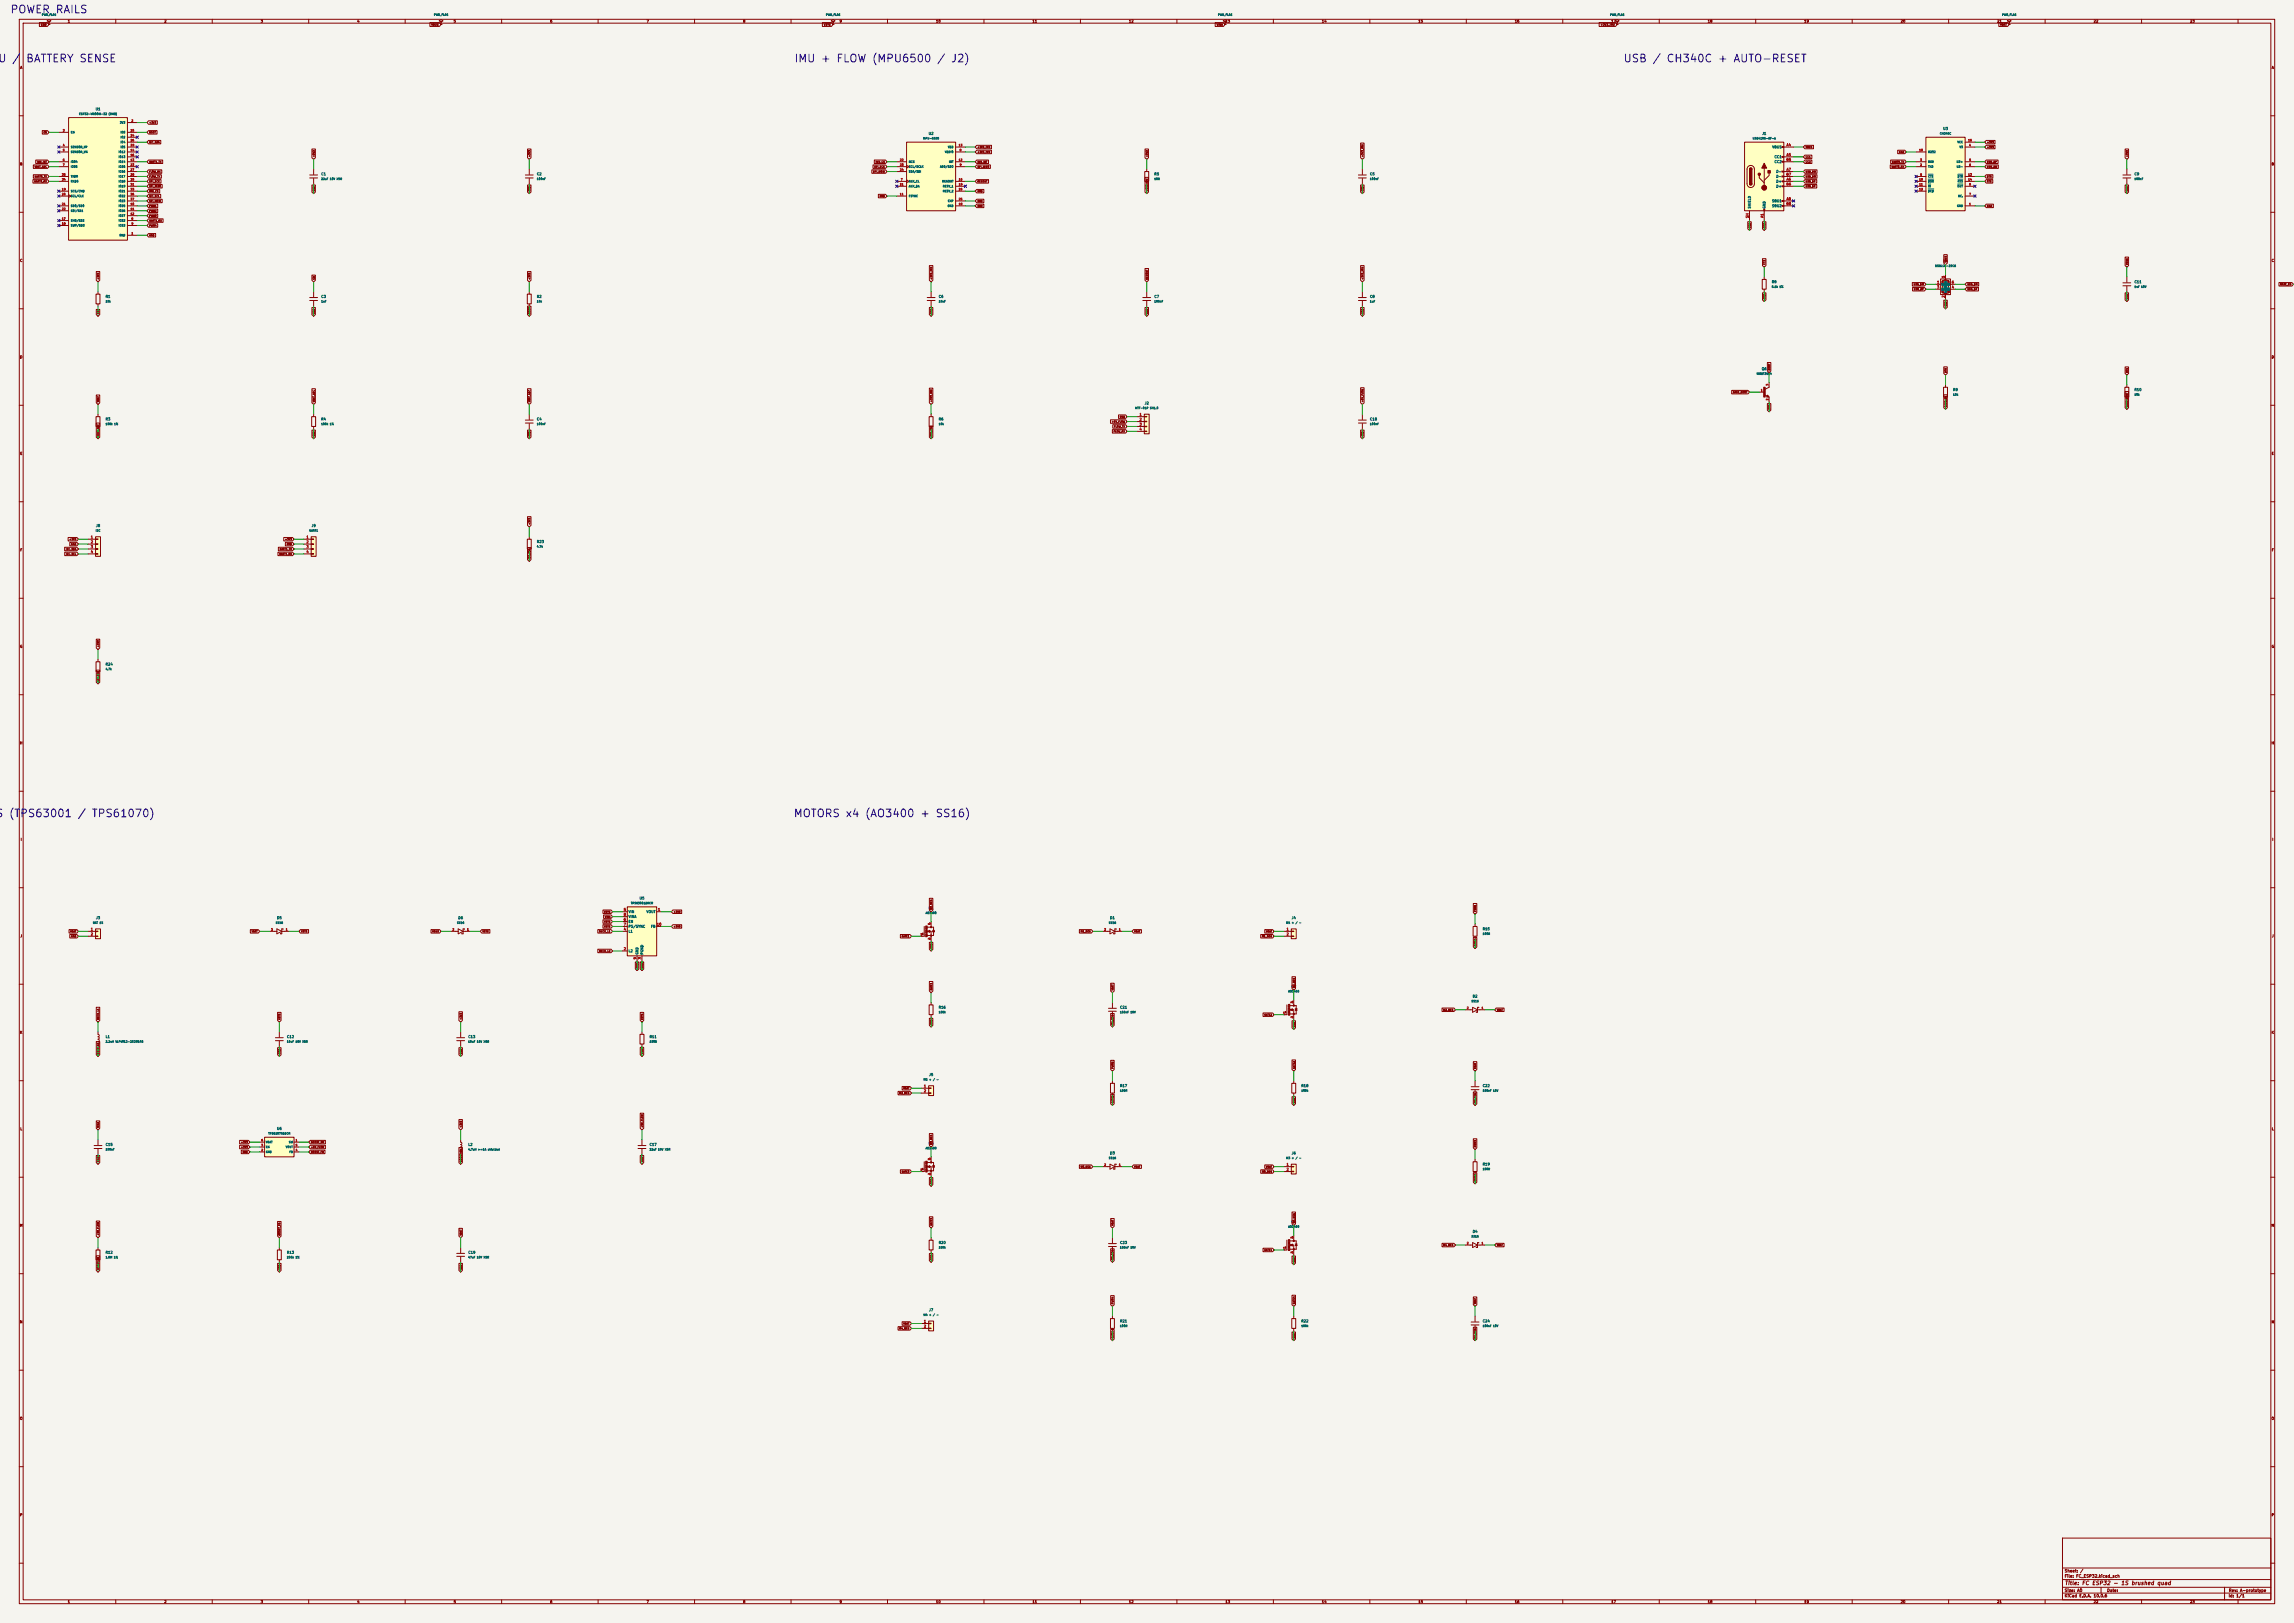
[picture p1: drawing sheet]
<svg xmlns="http://www.w3.org/2000/svg" width="1189mm" height="841mm" viewBox="0 0 1189 841" stroke-linecap="round" stroke-linejoin="round" font-family="sans-serif">
<defs><g id="words">
<g font-size="4" fill="#0000c2">
<text x="5" y="8">POWER RAILS</text>
<text x="6" y="33">/</text>
<text x="13" y="33">BATTERY SENSE</text>
<text x="411" y="33">IMU + FLOW (MPU6500 / J2)</text>
<text x="841" y="33">USB / CH340C + AUTO-RESET</text>
<text x="4" y="424">(TPS63001 / TPS61070)</text>
<text x="411" y="424">MOTORS x4 (AO3400 + SS16)</text>
</g>
<text font-size="2" fill="#840000" x="1070" y="822">Title: FC ESP32 - 1S brushed quad</text>
<g font-size="1.5" fill="#840000">
<text x="1070" y="815">Sheet: /</text>
<text x="1070" y="818">File: FC_ESP32.kicad_sch</text>
<text x="1070" y="825">Size: A0</text>
<text x="1092" y="825">Date:</text>
<text x="1155" y="825">Rev: A-prototype</text>
<text x="1070" y="828">KiCad E.D.A. 10.0.6</text>
<text x="1155" y="828">Id: 1/1</text>
</g>
<g font-size="1.3" fill="#840000">
<text x="35" y="12">1</text>
<text x="85" y="12">2</text>
<text x="135" y="12">3</text>
<text x="185" y="12">4</text>
<text x="235" y="12">5</text>
<text x="285" y="12">6</text>
<text x="335" y="12">7</text>
<text x="385" y="12">8</text>
<text x="435" y="12">9</text>
<text x="485" y="12">10</text>
<text x="535" y="12">11</text>
<text x="585" y="12">12</text>
<text x="635" y="12">13</text>
<text x="685" y="12">14</text>
<text x="735" y="12">15</text>
<text x="785" y="12">16</text>
<text x="835" y="12">17</text>
<text x="885" y="12">18</text>
<text x="935" y="12">19</text>
<text x="985" y="12">20</text>
<text x="1035" y="12">21</text>
<text x="1085" y="12">22</text>
<text x="1135" y="12">23</text>
<text x="10" y="36">A</text>
<text x="1177" y="36">A</text>
<text x="10" y="86">B</text>
<text x="1177" y="86">B</text>
<text x="10" y="136">C</text>
<text x="1177" y="136">C</text>
<text x="10" y="186">D</text>
<text x="1177" y="186">D</text>
<text x="10" y="236">E</text>
<text x="1177" y="236">E</text>
<text x="10" y="286">F</text>
<text x="1177" y="286">F</text>
<text x="10" y="336">G</text>
<text x="1177" y="336">G</text>
<text x="10" y="386">H</text>
<text x="1177" y="386">H</text>
<text x="11" y="436">I</text>
<text x="1178" y="436">I</text>
<text x="10" y="486">J</text>
<text x="1177" y="486">J</text>
<text x="10" y="536">K</text>
<text x="1177" y="536">K</text>
<text x="10" y="586">L</text>
<text x="1177" y="586">L</text>
<text x="10" y="636">M</text>
<text x="1177" y="636">M</text>
<text x="10" y="686">N</text>
<text x="1177" y="686">N</text>
<text x="10" y="736">O</text>
<text x="1177" y="736">O</text>
<text x="10" y="786">P</text>
<text x="1177" y="786">P</text>
<text x="35" y="831">1</text>
<text x="85" y="831">2</text>
<text x="135" y="831">3</text>
<text x="185" y="831">4</text>
<text x="235" y="831">5</text>
<text x="285" y="831">6</text>
<text x="335" y="831">7</text>
<text x="385" y="831">8</text>
<text x="435" y="831">9</text>
<text x="485" y="831">10</text>
<text x="535" y="831">11</text>
<text x="585" y="831">12</text>
<text x="635" y="831">13</text>
<text x="685" y="831">14</text>
<text x="735" y="831">15</text>
<text x="785" y="831">16</text>
<text x="835" y="831">17</text>
<text x="885" y="831">18</text>
<text x="935" y="831">19</text>
<text x="985" y="831">20</text>
<text x="1035" y="831">21</text>
<text x="1085" y="831">22</text>
<text x="1135" y="831">23</text>
</g>
<g font-size="1.3" fill="#006464">
<text x="49" y="57">U1</text>
<text x="481" y="70">U2</text>
<text x="913" y="70">J1</text>
<text x="1007" y="68">U3</text>
<text x="918" y="77">VBUS</text>
<text x="920" y="82">CC1</text>
<text x="920" y="85">CC2</text>
<text x="920" y="90">D-</text>
<text x="166" y="91">C1</text>
<text x="278" y="91">C2</text>
<text x="598" y="91">R5</text>
<text x="710" y="91">C5</text>
<text x="920" y="95">D+</text>
<text x="920" y="92">D-</text>
<text x="1106" y="91">C9</text>
<text x="920" y="97">D+</text>
<text x="918" y="105">SBU1</text>
<text x="918" y="108">SBU2</text>
<text x="908" y="108" transform="rotate(-90 908 108)">SHIELD</text>
<text x="915" y="108" transform="rotate(-90 915 108)">GND</text>
<text x="1007" y="136">U4</text>
<text x="918" y="147">R8</text>
<text x="1006" y="148">I/O1</text>
<text x="1006" y="148">I/O1</text>
<text x="1106" y="147">C11</text>
<text x="55" y="155">R1</text>
<text x="166" y="155">C3</text>
<text x="278" y="155">R2</text>
<text x="486" y="155">C6</text>
<text x="598" y="155">C7</text>
<text x="710" y="155">C8</text>
<text x="1006" y="151">I/O2</text>
<text x="1009" y="152" transform="rotate(-90 1009 152)">GND</text>
<text x="1009" y="150" transform="rotate(-90 1009 150)">VBUS</text>
<text x="913" y="192">Q6</text>
<text x="1012" y="203">R9</text>
<text x="1106" y="203">R10</text>
<text x="593" y="210">J2</text>
<text x="55" y="218">R3</text>
<text x="166" y="218">R4</text>
<text x="278" y="218">C4</text>
<text x="486" y="218">R6</text>
<text x="710" y="218">C18</text>
<text x="50" y="273">J8</text>
<text x="161" y="273">J9</text>
<text x="278" y="282">R23</text>
<text x="55" y="345">R24</text>
<text x="331" y="466">U5</text>
<text x="326" y="473">VIN</text>
<text x="335" y="473">VOUT</text>
<text x="481" y="471">Q1</text>
<text x="50" y="477">J3</text>
<text x="143" y="477">D5</text>
<text x="237" y="477">D6</text>
<text x="326" y="478">EN</text>
<text x="326" y="476">VINA</text>
<text x="575" y="477">D1</text>
<text x="669" y="477">J4</text>
<text x="326" y="484">L1</text>
<text x="326" y="481">PS/SYNC</text>
<text x="337" y="481">FB</text>
<text x="768" y="482">R15</text>
<text x="326" y="494">L2</text>
<text x="331" y="495" transform="rotate(-90 331 495)">GND</text>
<text x="334" y="495" transform="rotate(-90 334 495)">PGND</text>
<text x="669" y="512">Q2</text>
<text x="763" y="517">D2</text>
<text x="486" y="523">R16</text>
<text x="580" y="523">C21</text>
<text x="55" y="538">L1</text>
<text x="149" y="538">C12</text>
<text x="243" y="538">C13</text>
<text x="337" y="538">R11</text>
<text x="481" y="558">J5</text>
<text x="580" y="564">R17</text>
<text x="674" y="564">R18</text>
<text x="768" y="564">C22</text>
<text x="143" y="586">U6</text>
<text x="481" y="593">Q3</text>
<text x="55" y="594">C15</text>
<text x="243" y="594">L2</text>
<text x="337" y="594">C17</text>
<text x="575" y="598">D3</text>
<text x="669" y="598">J6</text>
<text x="768" y="604">R19</text>
<text x="669" y="634">Q4</text>
<text x="763" y="639">D4</text>
<text x="486" y="645">R20</text>
<text x="580" y="645">C23</text>
<text x="55" y="650">R12</text>
<text x="149" y="650">R13</text>
<text x="243" y="650">C19</text>
<text x="481" y="680">J7</text>
<text x="580" y="685">R21</text>
<text x="674" y="685">R22</text>
<text x="768" y="685">C24</text>
</g>
<g font-size="1.3" fill="#a90000">
<text x="926" y="76">A4</text>
<text x="926" y="84">B5</text>
<text x="926" y="81">A5</text>
<text x="926" y="89">A7</text>
<text x="926" y="91">B7</text>
<text x="926" y="94">A6</text>
<text x="926" y="96">B6</text>
<text x="926" y="107">B8</text>
<text x="926" y="104">A8</text>
<text x="907" y="113" transform="rotate(-90 907 113)">SH</text>
<text x="914" y="113" transform="rotate(-90 914 113)">A1</text>
<text x="1004" y="147">1</text>
<text x="1004" y="150">3</text>
<text x="1008" y="144" transform="rotate(-90 1008 144)">5</text>
<text x="1011" y="150">4</text>
<text x="1011" y="147">6</text>
<text x="1008" y="154" transform="rotate(-90 1008 154)">2</text>
<text x="590" y="216">1</text>
<text x="590" y="218">2</text>
<text x="590" y="221">3</text>
<text x="590" y="223">4</text>
<text x="47" y="279">1</text>
<text x="47" y="282">2</text>
<text x="159" y="279">1</text>
<text x="159" y="282">2</text>
<text x="47" y="284">3</text>
<text x="47" y="287">4</text>
<text x="159" y="284">3</text>
<text x="159" y="287">4</text>
<text x="323" y="472">5</text>
<text x="341" y="472">1</text>
<text x="323" y="477">6</text>
<text x="323" y="480">7</text>
<text x="323" y="475">8</text>
<text x="340" y="480">10</text>
<text x="47" y="482">1</text>
<text x="47" y="485">2</text>
<text x="323" y="482">4</text>
<text x="667" y="482">1</text>
<text x="667" y="485">2</text>
<text x="323" y="493">2</text>
<text x="330" y="497" transform="rotate(-90 330 497)">9</text>
<text x="333" y="497" transform="rotate(-90 333 497)">3</text>
<text x="479" y="564">1</text>
<text x="479" y="566">2</text>
<text x="667" y="604">1</text>
<text x="667" y="607">2</text>
<text x="479" y="686">1</text>
<text x="479" y="688">2</text>
</g>
<g font-size="1" fill="#006464">
<text x="22" y="8">PWR_FLAG</text>
<text x="225" y="8">PWR_FLAG</text>
<text x="428" y="8">PWR_FLAG</text>
<text x="631" y="8">PWR_FLAG</text>
<text x="834" y="8">PWR_FLAG</text>
<text x="1038" y="8">PWR_FLAG</text>
<text x="41" y="60">ESP32-WROOM-32 (8MB)</text>
<text x="62" y="64">3V3</text>
<text x="37" y="69">EN</text>
<text x="62" y="72">IO2</text>
<text x="62" y="69">IO0</text>
<text x="1005" y="70">CH340C</text>
<text x="37" y="77">SENSOR_VP</text>
<text x="62" y="74">IO4</text>
<text x="62" y="77">IO5</text>
<text x="478" y="72">MPU-6500</text>
<text x="491" y="77">VDD</text>
<text x="908" y="72">USB4105-GF-A</text>
<text x="1014" y="74">VCC</text>
<text x="1015" y="77">V3</text>
<text x="37" y="80">SENSOR_VN</text>
<text x="61" y="80">IO12</text>
<text x="61" y="82">IO13</text>
<text x="490" y="80">VDDIO</text>
<text x="999" y="80">R232</text>
<text x="37" y="85">IO34</text>
<text x="37" y="87">IO35</text>
<text x="61" y="85">IO14</text>
<text x="61" y="87">IO15</text>
<text x="61" y="90">IO16</text>
<text x="471" y="85">NCS</text>
<text x="471" y="87">SCL/SCLK</text>
<text x="471" y="90">SDA/SDI</text>
<text x="487" y="87">AD0/SDO</text>
<text x="492" y="85">INT</text>
<text x="999" y="87">TXD</text>
<text x="999" y="85">RXD</text>
<text x="1014" y="85">UD+</text>
<text x="1014" y="87">UD-</text>
<text x="37" y="95">RXD0</text>
<text x="37" y="92">TXD0</text>
<text x="61" y="92">IO17</text>
<text x="61" y="95">IO18</text>
<text x="166" y="93">22uF 10V X5R</text>
<text x="278" y="93">100nF</text>
<text x="471" y="95">AUX_CL</text>
<text x="488" y="95">REGOUT</text>
<text x="598" y="93">10R</text>
<text x="710" y="93">100nF</text>
<text x="999" y="92">CTS</text>
<text x="999" y="95">DSR</text>
<text x="1015" y="92">DTR</text>
<text x="1015" y="95">RTS</text>
<text x="1106" y="93">100nF</text>
<text x="37" y="100">SCS/CMD</text>
<text x="61" y="97">IO19</text>
<text x="61" y="100">IO21</text>
<text x="471" y="97">AUX_DA</text>
<text x="489" y="97">RESV_1</text>
<text x="489" y="100">RESV_2</text>
<text x="999" y="97">RI</text>
<text x="999" y="100">DCD</text>
<text x="1014" y="97">OUT</text>
<text x="37" y="102">SCL/CLK</text>
<text x="37" y="107">SDO/SD0</text>
<text x="61" y="107">IO25</text>
<text x="61" y="102">IO22</text>
<text x="61" y="105">IO23</text>
<text x="471" y="102">FSYNC</text>
<text x="491" y="107">GND</text>
<text x="491" y="105">EXP</text>
<text x="1014" y="107">GND</text>
<text x="1015" y="102">NC.</text>
<text x="37" y="110">SDI/SD1</text>
<text x="61" y="110">IO26</text>
<text x="61" y="113">IO27</text>
<text x="37" y="115">SHD/SD2</text>
<text x="37" y="118">SWP/SD3</text>
<text x="61" y="115">IO32</text>
<text x="61" y="118">IO33</text>
<text x="62" y="123">GND</text>
<text x="1003" y="139">USBLC6-2SC6</text>
<text x="918" y="149">5.1k 1%</text>
<text x="1106" y="149">1uF 10V</text>
<text x="55" y="157">10k</text>
<text x="166" y="157">1uF</text>
<text x="278" y="157">10k</text>
<text x="486" y="157">10nF</text>
<text x="598" y="157">100nF</text>
<text x="710" y="157">1uF</text>
<text x="910" y="194">MMBT3904</text>
<text x="1012" y="205">10k</text>
<text x="1106" y="205">10k</text>
<text x="588" y="212">MTF-01P SH1.0</text>
<text x="55" y="220">100k 1%</text>
<text x="166" y="220">100k 1%</text>
<text x="278" y="220">100nF</text>
<text x="486" y="220">10k</text>
<text x="710" y="220">100nF</text>
<text x="49" y="276">I2C</text>
<text x="160" y="276">UART1</text>
<text x="278" y="284">4.7k</text>
<text x="55" y="347">4.7k</text>
<text x="327" y="469">TPS63001DRCR</text>
<text x="480" y="474">AO3400</text>
<text x="48" y="479">BAT 1S</text>
<text x="143" y="479">SS16</text>
<text x="237" y="479">SS16</text>
<text x="575" y="479">SS16</text>
<text x="667" y="479">M1 + / -</text>
<text x="768" y="485">100R</text>
<text x="668" y="514">AO3400</text>
<text x="763" y="520">SS16</text>
<text x="486" y="525">100k</text>
<text x="580" y="525">100nF 10V</text>
<text x="55" y="541">2.2uH VLF4012-2R2M1R5</text>
<text x="149" y="541">10uF 10V X5R</text>
<text x="243" y="541">10uF 10V X5R</text>
<text x="337" y="541">100R</text>
<text x="479" y="560">M2 + / -</text>
<text x="580" y="566">100R</text>
<text x="674" y="566">100k</text>
<text x="768" y="566">100nF 10V</text>
<text x="138" y="593">VBAT</text>
<text x="139" y="588">TPS61070DDCR</text>
<text x="150" y="593">SW</text>
<text x="55" y="596">100nF</text>
<text x="138" y="598">GND</text>
<text x="138" y="595">EN</text>
<text x="148" y="595">VOUT</text>
<text x="150" y="598">FB</text>
<text x="243" y="596">4.7uH &gt;=1A shielded</text>
<text x="337" y="596">22uF 10V X5R</text>
<text x="480" y="596">AO3400</text>
<text x="575" y="601">SS16</text>
<text x="667" y="601">M3 + / -</text>
<text x="768" y="607">100R</text>
<text x="668" y="636">AO3400</text>
<text x="763" y="641">SS16</text>
<text x="486" y="647">100k</text>
<text x="580" y="647">100nF 10V</text>
<text x="55" y="652">1.8M 1%</text>
<text x="149" y="652">200k 1%</text>
<text x="243" y="652">47uF 10V X5R</text>
<text x="479" y="682">M4 + / -</text>
<text x="580" y="688">100R</text>
<text x="674" y="688">100k</text>
<text x="768" y="688">100nF 10V</text>
</g>
<g font-size="1" fill="#840000">
<text x="21" y="14">GND</text>
<text x="223" y="14">VBUS</text>
<text x="427" y="14">VSYS</text>
<text x="630" y="14">VINA</text>
<text x="829" y="14">+3V3_IMU</text>
<text x="1037" y="14">VBAT</text>
</g>
<g font-size="1" fill="#a90000">
<text x="68" y="63">2</text>
<text x="32" y="68">3</text>
<text x="68" y="71">24</text>
<text x="68" y="68">25</text>
<text x="32" y="76">4</text>
<text x="68" y="73">26</text>
<text x="68" y="76">29</text>
<text x="497" y="76">13</text>
<text x="1020" y="73">16</text>
<text x="1020" y="76">4</text>
<text x="32" y="79">5</text>
<text x="32" y="84">6</text>
<text x="68" y="84">13</text>
<text x="68" y="79">14</text>
<text x="68" y="81">16</text>
<text x="466" y="84">22</text>
<text x="497" y="84">12</text>
<text x="497" y="79">8</text>
<text x="995" y="79">15</text>
<text x="995" y="84">3</text>
<text x="1020" y="84">5</text>
<text x="32" y="86">7</text>
<text x="68" y="86">23</text>
<text x="68" y="89">27</text>
<text x="466" y="86">23</text>
<text x="466" y="89">24</text>
<text x="497" y="86">9</text>
<text x="995" y="86">2</text>
<text x="1020" y="86">6</text>
<text x="32" y="94">34</text>
<text x="32" y="91">35</text>
<text x="68" y="91">28</text>
<text x="68" y="94">30</text>
<text x="467" y="94">7</text>
<text x="497" y="94">10</text>
<text x="995" y="94">10</text>
<text x="995" y="91">9</text>
<text x="1020" y="91">13</text>
<text x="1020" y="94">14</text>
<text x="32" y="99">19</text>
<text x="32" y="101">20</text>
<text x="68" y="96">31</text>
<text x="68" y="99">33</text>
<text x="68" y="101">36</text>
<text x="466" y="101">11</text>
<text x="466" y="96">21</text>
<text x="497" y="96">19</text>
<text x="497" y="99">20</text>
<text x="995" y="96">11</text>
<text x="995" y="99">12</text>
<text x="1020" y="101">7</text>
<text x="1020" y="96">8</text>
<text x="32" y="106">21</text>
<text x="68" y="106">10</text>
<text x="68" y="104">37</text>
<text x="497" y="106">18</text>
<text x="497" y="104">25</text>
<text x="1020" y="106">1</text>
<text x="32" y="109">22</text>
<text x="68" y="109">11</text>
<text x="68" y="112">12</text>
<text x="32" y="114">17</text>
<text x="32" y="117">18</text>
<text x="68" y="114">8</text>
<text x="68" y="117">9</text>
<text x="68" y="122">1</text>
<text x="913" y="203">1</text>
<text x="917" y="200" transform="rotate(-90 917 200)">3</text>
<text x="917" y="208" transform="rotate(-90 917 208)">2</text>
<text x="482" y="479" transform="rotate(-90 482 479)">3</text>
<text x="140" y="482">2</text>
<text x="148" y="482">1</text>
<text x="234" y="482">2</text>
<text x="242" y="482">1</text>
<text x="477" y="485">1</text>
<text x="572" y="482">2</text>
<text x="580" y="482">1</text>
<text x="482" y="487" transform="rotate(-90 482 487)">2</text>
<text x="670" y="520" transform="rotate(-90 670 520)">3</text>
<text x="665" y="526">1</text>
<text x="670" y="528" transform="rotate(-90 670 528)">2</text>
<text x="760" y="523">2</text>
<text x="768" y="523">1</text>
<text x="135" y="592">6</text>
<text x="153" y="592">1</text>
<text x="135" y="597">2</text>
<text x="135" y="594">3</text>
<text x="153" y="597">4</text>
<text x="153" y="594">5</text>
<text x="482" y="601" transform="rotate(-90 482 601)">3</text>
<text x="572" y="604">2</text>
<text x="580" y="604">1</text>
<text x="477" y="607">1</text>
<text x="482" y="609" transform="rotate(-90 482 609)">2</text>
<text x="670" y="642" transform="rotate(-90 670 642)">3</text>
<text x="665" y="648">1</text>
<text x="760" y="645">2</text>
<text x="768" y="645">1</text>
<text x="670" y="650" transform="rotate(-90 670 650)">2</text>
</g>
<g font-size=".9" fill="#840000">
<text x="77" y="64">+3V3</text>
<text x="22" y="69">EN</text>
<text x="77" y="69">BOOT</text>
<text x="77" y="74">I2C_SDA</text>
<text x="506" y="77">+3V3_IMU</text>
<text x="936" y="77">VBUS</text>
<text x="1030" y="74">+3V3</text>
<text x="1030" y="77">+3V3</text>
<text x="163" y="82" transform="rotate(-90 163 82)">+3V3</text>
<text x="275" y="82" transform="rotate(-90 275 82)">+3V3</text>
<text x="506" y="79">+3V3_IMU</text>
<text x="595" y="82" transform="rotate(-90 595 82)">+3V3</text>
<text x="707" y="82" transform="rotate(-90 707 82)">+3V3_IMU</text>
<text x="936" y="82">CC1</text>
<text x="984" y="79">GND</text>
<text x="1103" y="82" transform="rotate(-90 1103 82)">+3V3</text>
<text x="18" y="87">VBAT_ADC</text>
<text x="19" y="85">IMU_INT</text>
<text x="77" y="85">UART1_TX</text>
<text x="77" y="90">FLOW_RX</text>
<text x="452" y="90">SPI_MOSI</text>
<text x="453" y="87">SPI_SCK</text>
<text x="454" y="85">IMU_CS</text>
<text x="506" y="85">IMU_INT</text>
<text x="506" y="87">SPI_MISO</text>
<text x="936" y="85">CC2</text>
<text x="936" y="90">USB_DM</text>
<text x="980" y="87">UART0_RX</text>
<text x="980" y="85">UART0_TX</text>
<text x="1030" y="87">USB_DM</text>
<text x="1030" y="85">USB_DP</text>
<text x="18" y="95">UART0_RX</text>
<text x="18" y="92">UART0_TX</text>
<text x="77" y="92">FLOW_TX</text>
<text x="77" y="95">SPI_SCK</text>
<text x="506" y="95">REGOUT</text>
<text x="936" y="95">USB_DP</text>
<text x="936" y="92">USB_DM</text>
<text x="1030" y="92">DTR</text>
<text x="1030" y="95">RTS</text>
<text x="77" y="100">IMU_CS</text>
<text x="77" y="97">SPI_MISO</text>
<text x="163" y="99" transform="rotate(-90 163 99)">GND</text>
<text x="275" y="99" transform="rotate(-90 275 99)">GND</text>
<text x="506" y="100">GND</text>
<text x="595" y="99" transform="rotate(-90 595 99)">+3V3_IMU</text>
<text x="707" y="99" transform="rotate(-90 707 99)">GND</text>
<text x="936" y="97">USB_DP</text>
<text x="1103" y="99" transform="rotate(-90 1103 99)">GND</text>
<text x="77" y="102">I2C_SCL</text>
<text x="77" y="105">SPI_MOSI</text>
<text x="77" y="107">PWM1</text>
<text x="456" y="102">GND</text>
<text x="506" y="105">GND</text>
<text x="506" y="107">GND</text>
<text x="1030" y="107">GND</text>
<text x="77" y="110">PWM2</text>
<text x="77" y="113">PWM3</text>
<text x="77" y="118">PWM4</text>
<text x="77" y="115">UART1_RX</text>
<text x="908" y="118" transform="rotate(-90 908 118)">GND</text>
<text x="915" y="118" transform="rotate(-90 915 118)">GND</text>
<text x="77" y="123">GND</text>
<text x="915" y="137" transform="rotate(-90 915 137)">CC2</text>
<text x="1009" y="136" transform="rotate(-90 1009 136)">VBUS</text>
<text x="1103" y="137" transform="rotate(-90 1103 137)">VBUS</text>
<text x="52" y="145" transform="rotate(-90 52 145)">+3V3</text>
<text x="163" y="145" transform="rotate(-90 163 145)">EN</text>
<text x="275" y="145" transform="rotate(-90 275 145)">+3V3</text>
<text x="483" y="145" transform="rotate(-90 483 145)">+3V3_IMU</text>
<text x="595" y="145" transform="rotate(-90 595 145)">REGOUT</text>
<text x="707" y="145" transform="rotate(-90 707 145)">+3V3_IMU</text>
<text x="992" y="148">USB_DM</text>
<text x="1020" y="148">USB_DM</text>
<text x="1182" y="148">BASE_EN</text>
<text x="915" y="155" transform="rotate(-90 915 155)">GND</text>
<text x="992" y="151">USB_DP</text>
<text x="1020" y="151">USB_DP</text>
<text x="1103" y="155" transform="rotate(-90 1103 155)">GND</text>
<text x="1009" y="159" transform="rotate(-90 1009 159)">GND</text>
<text x="52" y="163" transform="rotate(-90 52 163)">EN</text>
<text x="163" y="163" transform="rotate(-90 163 163)">GND</text>
<text x="275" y="163" transform="rotate(-90 275 163)">BOOT</text>
<text x="483" y="163" transform="rotate(-90 483 163)">GND</text>
<text x="595" y="163" transform="rotate(-90 595 163)">GND</text>
<text x="707" y="163" transform="rotate(-90 707 163)">GND</text>
<text x="918" y="192" transform="rotate(-90 918 192)">BOOT</text>
<text x="1009" y="193" transform="rotate(-90 1009 193)">DTR</text>
<text x="1103" y="193" transform="rotate(-90 1103 193)">RTS</text>
<text x="898" y="204">BASE_BOOT</text>
<text x="52" y="209" transform="rotate(-90 52 209)">VBAT</text>
<text x="163" y="209" transform="rotate(-90 163 209)">VBAT_ADC</text>
<text x="275" y="209" transform="rotate(-90 275 209)">VBAT_ADC</text>
<text x="483" y="209" transform="rotate(-90 483 209)">+3V3_IMU</text>
<text x="707" y="209" transform="rotate(-90 707 209)">+5V_FLOW</text>
<text x="918" y="212" transform="rotate(-90 918 212)">DTR</text>
<text x="1009" y="211" transform="rotate(-90 1009 211)">BASE_EN</text>
<text x="1103" y="211" transform="rotate(-90 1103 211)">BASE_BOOT</text>
<text x="576" y="219">+5V_FLOW</text>
<text x="577" y="222">FLOW_TX</text>
<text x="580" y="217">GND</text>
<text x="52" y="226" transform="rotate(-90 52 226)">VBAT_ADC</text>
<text x="163" y="226" transform="rotate(-90 163 226)">GND</text>
<text x="275" y="226" transform="rotate(-90 275 226)">GND</text>
<text x="483" y="226" transform="rotate(-90 483 226)">IMU_CS</text>
<text x="577" y="224">FLOW_RX</text>
<text x="707" y="226" transform="rotate(-90 707 226)">GND</text>
<text x="275" y="272" transform="rotate(-90 275 272)">+3V3</text>
<text x="36" y="280">+3V3</text>
<text x="148" y="280">+3V3</text>
<text x="34" y="285">I2C_SDA</text>
<text x="34" y="288">I2C_SCL</text>
<text x="37" y="283">GND</text>
<text x="145" y="288">UART1_RX</text>
<text x="145" y="285">UART1_TX</text>
<text x="148" y="283">GND</text>
<text x="275" y="290" transform="rotate(-90 275 290)">I2C_SDA</text>
<text x="52" y="336" transform="rotate(-90 52 336)">+3V3</text>
<text x="52" y="353" transform="rotate(-90 52 353)">I2C_SCL</text>
<text x="313" y="473">VSYS</text>
<text x="349" y="473">+3V3</text>
<text x="483" y="471" transform="rotate(-90 483 471)">M1_NEG</text>
<text x="765" y="473" transform="rotate(-90 765 473)">PWM1</text>
<text x="313" y="478">VSYS</text>
<text x="313" y="476">VINA</text>
<text x="36" y="483">VBAT</text>
<text x="37" y="486">GND</text>
<text x="130" y="483">VBAT</text>
<text x="156" y="483">VSYS</text>
<text x="224" y="483">VBUS</text>
<text x="250" y="483">VSYS</text>
<text x="310" y="483">BUCK_L1</text>
<text x="313" y="481">VSYS</text>
<text x="349" y="481">+3V3</text>
<text x="467" y="486">GATE1</text>
<text x="560" y="483">M1_NEG</text>
<text x="588" y="483">VBAT</text>
<text x="654" y="486">M1_NEG</text>
<text x="656" y="483">VBAT</text>
<text x="483" y="492" transform="rotate(-90 483 492)">GND</text>
<text x="765" y="490" transform="rotate(-90 765 490)">GATE1</text>
<text x="310" y="494">BUCK_L2</text>
<text x="331" y="502" transform="rotate(-90 331 502)">GND</text>
<text x="333" y="502" transform="rotate(-90 333 502)">GND</text>
<text x="483" y="513" transform="rotate(-90 483 513)">GATE1</text>
<text x="577" y="513" transform="rotate(-90 577 513)">VBAT</text>
<text x="671" y="512" transform="rotate(-90 671 512)">M2_NEG</text>
<text x="655" y="527">GATE2</text>
<text x="748" y="524">M2_NEG</text>
<text x="776" y="524">VBAT</text>
<text x="52" y="529" transform="rotate(-90 52 529)">BUCK_L1</text>
<text x="146" y="529" transform="rotate(-90 146 529)">VSYS</text>
<text x="240" y="529" transform="rotate(-90 240 529)">+3V3</text>
<text x="333" y="529" transform="rotate(-90 333 529)">VSYS</text>
<text x="483" y="531" transform="rotate(-90 483 531)">GND</text>
<text x="577" y="531" transform="rotate(-90 577 531)">M1_NEG</text>
<text x="671" y="532" transform="rotate(-90 671 532)">GND</text>
<text x="52" y="546" transform="rotate(-90 52 546)">BUCK_L2</text>
<text x="146" y="546" transform="rotate(-90 146 546)">GND</text>
<text x="240" y="546" transform="rotate(-90 240 546)">GND</text>
<text x="333" y="546" transform="rotate(-90 333 546)">VINA</text>
<text x="577" y="554" transform="rotate(-90 577 554)">PWM2</text>
<text x="671" y="554" transform="rotate(-90 671 554)">GATE2</text>
<text x="765" y="554" transform="rotate(-90 765 554)">VBAT</text>
<text x="466" y="567">M2_NEG</text>
<text x="468" y="565">VBAT</text>
<text x="577" y="572" transform="rotate(-90 577 572)">GATE2</text>
<text x="671" y="572" transform="rotate(-90 671 572)">GND</text>
<text x="765" y="572" transform="rotate(-90 765 572)">M2_NEG</text>
<text x="52" y="584" transform="rotate(-90 52 584)">VINA</text>
<text x="240" y="584" transform="rotate(-90 240 584)">+3V3</text>
<text x="333" y="584" transform="rotate(-90 333 584)">+5V_FLOW</text>
<text x="125" y="593">+3V3</text>
<text x="161" y="593">BOOST_SW</text>
<text x="483" y="593" transform="rotate(-90 483 593)">M3_NEG</text>
<text x="125" y="595">+3V3</text>
<text x="126" y="598">GND</text>
<text x="161" y="598">BOOST_FB</text>
<text x="161" y="595">+5V_FLOW</text>
<text x="765" y="595" transform="rotate(-90 765 595)">PWM3</text>
<text x="52" y="602" transform="rotate(-90 52 602)">GND</text>
<text x="240" y="602" transform="rotate(-90 240 602)">BOOST_SW</text>
<text x="333" y="602" transform="rotate(-90 333 602)">GND</text>
<text x="560" y="605">M3_NEG</text>
<text x="588" y="605">VBAT</text>
<text x="656" y="605">VBAT</text>
<text x="467" y="608">GATE3</text>
<text x="654" y="608">M3_NEG</text>
<text x="483" y="614" transform="rotate(-90 483 614)">GND</text>
<text x="765" y="612" transform="rotate(-90 765 612)">GATE3</text>
<text x="483" y="635" transform="rotate(-90 483 635)">GATE3</text>
<text x="577" y="635" transform="rotate(-90 577 635)">VBAT</text>
<text x="671" y="634" transform="rotate(-90 671 634)">M4_NEG</text>
<text x="52" y="640" transform="rotate(-90 52 640)">+5V_FLOW</text>
<text x="146" y="640" transform="rotate(-90 146 640)">BOOST_FB</text>
<text x="240" y="640" transform="rotate(-90 240 640)">VBAT</text>
<text x="748" y="646">M4_NEG</text>
<text x="776" y="646">VBAT</text>
<text x="483" y="653" transform="rotate(-90 483 653)">GND</text>
<text x="577" y="653" transform="rotate(-90 577 653)">M3_NEG</text>
<text x="655" y="648">GATE4</text>
<text x="52" y="658" transform="rotate(-90 52 658)">BOOST_FB</text>
<text x="146" y="658" transform="rotate(-90 146 658)">GND</text>
<text x="240" y="658" transform="rotate(-90 240 658)">GND</text>
<text x="671" y="654" transform="rotate(-90 671 654)">GND</text>
<text x="577" y="676" transform="rotate(-90 577 676)">PWM4</text>
<text x="671" y="676" transform="rotate(-90 671 676)">GATE4</text>
<text x="765" y="676" transform="rotate(-90 765 676)">VBAT</text>
<text x="466" y="689">M4_NEG</text>
<text x="468" y="687">VBAT</text>
<text x="577" y="694" transform="rotate(-90 577 694)">GATE4</text>
<text x="671" y="694" transform="rotate(-90 671 694)">GND</text>
<text x="765" y="694" transform="rotate(-90 765 694)">M4_NEG</text>
</g>
<g font-size=".8" fill="#840000">
<text x="481" y="479">D</text>
<text x="478" y="485">G</text>
<text x="481" y="487">S</text>
<text x="669" y="520">D</text>
<text x="666" y="525">G</text>
<text x="669" y="528">S</text>
<text x="481" y="601">D</text>
<text x="478" y="606">G</text>
<text x="481" y="609">S</text>
<text x="669" y="642">D</text>
<text x="666" y="647">G</text>
<text x="669" y="650">S</text>
</g>
</g></defs>
<path d="M0 0h1189v841h-1189z" fill="#f5f4ef" stroke="#f5f4ef" stroke-width=".52"/>
<g fill="none" stroke="#840000" stroke-width=".52">
<path d="M10 10h1169v821h-1169zM12 12h1165v817h-1165zM60 10v2M110 10v2M160 10v2M210 10v2M260 10v2M310 10v2M360 10v2M410 10v2M460 10v2M510 10v2"/>
<path d="M560 10v2M610 10v2M660 10v2M710 10v2M760 10v2M810 10v2M860 10v2M910 10v2M960 10v2M1010 10v2M1060 10v2M1110 10v2"/>
<path d="M1160 10v2M10 60h2M1177 60h2M10 110h2M1177 110h2M10 160h2M1177 160h2M10 210h2M1177 210h2M10 260h2M1177 260h2M10 310h2"/>
<path d="M1177 310h2M10 360h2M1177 360h2M10 410h2M1177 410h2M10 460h2M1177 460h2M10 510h2M1177 510h2M10 560h2M1177 560h2M10 610h2"/>
<path d="M1177 610h2M10 660h2M1177 660h2M10 710h2M1177 710h2M10 760h2M1177 760h2M1069 797h108v32h-108zM10 810h2M1069 818h108M1069 812h108M1177 810h2"/>
<path d="M60 829v2M110 829v2M160 829v2M210 829v2M260 829v2M310 829v2M360 829v2M410 829v2M460 829v2M510 829v2M560 829v2M610 829v2"/>
<path d="M660 829v2M710 829v2M760 829v2M810 829v2M860 829v2M910 829v2M960 829v2M1010 829v2M1060 829v2M1069 825h108M1069 822h108M1089 822v3"/>
<path d="M1110 829v2M1153 822v7M1160 829v2"/>
</g>
<path d="M669 603h3v5h-3z" fill="#ffffc2"/>
<path d="M665 605h4M665 607h4M669 603h3v5h-3zM669 604l2 1zM669 607h2zM763 685h4M763 687h4M765 682v3M765 687v3" fill="none" stroke="#840000" stroke-width=".52"/>
<path d="M481 563h3v5h-3z" fill="#ffffc2"/>
<path d="M483 519v2M482 521h2v5h-2zM483 526v1M478 564h3M478 566h3M481 563h3v5h-3zM481 564h2zM481 566l2 1zM670 683h2v5h-2zM671 682v1M671 688v2" fill="none" stroke="#840000" stroke-width=".52"/>
<path d="M325 470h15v25h-15z" fill="#ffffc2"/>
<g fill="none" stroke="#840000" stroke-width=".52">
<path d="M229 11h1l-1-1-1 1h1v2M229 13h.1M161 91h4M161 92h4M163 88v2M163 92v3M323 472h2M323 478h2M323 475h2M325 470h15v25h-15zM340 472h3M483 478v2"/>
<path d="M323 493h2M323 483h2M323 480h2M330 495v3M333 495v3M340 480h3M478 485h.1M479 480v5h-1M480 483h3v5M481 480h3v2M483 482h1M484 483v2h-3"/>
<path d="M332 536h2v5h-2zM333 535v1M333 541v1M571 605h4M575 603l3 2-3 1zM578 605h4M578 604v-1v3h-1"/>
</g>
<g fill="#840000" stroke="#840000" stroke-width=".52">
<path d="M480 480h1v1h-1z"/>
<path d="M480 482h1v1h-1z"/>
<path d="M480 484h1v1h-1z"/>
<path d="M481 483l1-1v1z"/>
<path d="M484 482v1h-1z"/>
<circle cx="483" cy="480" r=".3"/>
<circle cx="483" cy="485" r=".3"/>
</g>
<path d="M593 215h3v10h-3z" fill="#ffffc2"/>
<g fill="none" stroke="#840000" stroke-width=".52">
<path d="M589 216h4M589 218h4M593 215h3v10h-3zM593 216h1zM593 218l1 1zM589 221h4M589 224h4M593 221h1zM593 223l1 1zM331 594h4M331 595h4M333 591v2"/>
<path d="M333 595v3"/>
</g>
<path d="M36 61h30v63h-30z" fill="#ffffc2"/>
<g fill="none" stroke="#840000" stroke-width=".52">
<path d="M25 11h1l-1-1-1 1h1v2M25 13h.1M635 11h1l-1-1-1 1h1v2M635 13h.1M30 69h6M30 76h6M30 79h6M36 61h30v63h-30zM66 63h5M66 69h5M66 76h5M66 79h5"/>
<path d="M66 71h5M66 74h5M30 84h6M30 86h6M30 99h6M30 91h6M30 94h6M66 84h5M66 86h5M66 81h5M66 99h5M66 89h5"/>
<path d="M66 91h5M66 94h5M66 97h5M593 89h2v5h-2zM594 88v1M594 94v1M30 114h6M30 117h6M30 107h6M30 109h6M30 102h6M36 101l1 1h-1"/>
<path d="M66 114h5M66 117h5M66 107h5M66 109h5M66 112h5M66 102h5M66 104h5M66 122h5M50 152h2v5h-2zM51 151v1M51 157v2M592 154h4"/>
<path d="M592 156h4M594 151v3M594 156v3M50 216h2v5h-2zM51 215v1M51 221v1M50 648h2v5h-2zM51 646v2M51 653v1M575 644h4M575 646h4M577 641v3"/>
<path d="M577 646v3M665 648h.1M667 643v5h-2M668 645h3v5M669 643h3v2M671 640v3M671 645h1M672 645v2h-3M759 645h4M763 644l3 1-3 1zM766 645h4M766 644v2h-1"/>
</g>
<g fill="#840000" stroke="#840000" stroke-width=".52">
<path d="M668 642h1v2h-1z"/>
<path d="M668 644h1v2h-1z"/>
<path d="M668 646h1v2h-1z"/>
<path d="M669 645h1v1z"/>
<path d="M672 645h-1z"/>
<circle cx="671" cy="643" r=".3"/>
<circle cx="671" cy="647" r=".3"/>
</g>
<path d="M50 278h2v10h-2z" fill="#ffffc2"/>
<g fill="none" stroke="#840000" stroke-width=".52">
<path d="M432 11h1l-1-1-1 1h1v2M432 13h.1M1100 91h4M1100 92h4M1102 88v2M1102 92v3M913 145h2v5h-2zM914 144v1M914 150v1M46 279h4M50 278h2v10h-2zM50 279l1 1z"/>
<path d="M46 282h4M46 284h4M46 287h4M50 282h1zM50 284l1 1zM50 287h1zM765 479v1M764 480h2v5h-2zM765 485v1M576 561h2v5h-2zM577 560v1M577 566v2"/>
<path d="M576 683h2v5h-2zM577 682v1M577 688v2"/>
</g>
<path d="M998 71h21v38h-21z" fill="#ffffc2"/>
<g fill="none" stroke="#840000" stroke-width=".52">
<path d="M1041 11h1l-1-1-1 1h1v2M1041 13h.1M993 79h5M998 71h21v38h-21zM1019 76h5M1019 74h5M993 86h5M993 84h5M993 97h5M993 91h5M993 94h5M993 99h5"/>
<path d="M1019 86h5M1019 84h5M1019 97h5M1019 91h5M1019 94h5M1019 107h5M1019 102h5M1023 101l1 1M1024 101l-1 1M1100 147h4M1100 148h4M1102 144v2"/>
<path d="M1102 148v3M1102 199v2M1101 201h2v5h-2zM1102 206v1M577 519v3M671 518v3M575 522h4M575 524h4M577 524v3M665 526h.1M667 521v5h-2M668 523h3v5"/>
<path d="M669 521h3v2M671 523h1M672 523v2h-3M759 523h4M763 522l3 1-3 2zM766 523h4M766 522v3l-1-1M670 561h2v5h-2zM671 560v1M671 566v2"/>
</g>
<path d="M999 95h2M999 90h3M999 93h3M999 98h3M1015 95h2M1015 90h2M1015 93h2" fill="none" stroke="#006464" stroke-width=".52"/>
<g fill="#840000" stroke="#840000" stroke-width=".52">
<path d="M668 520h1v2h-1z"/>
<path d="M668 522h1v2h-1z"/>
<path d="M668 525h1v1h-1z"/>
<path d="M669 523h1v1z"/>
<path d="M672 523h-1z"/>
<circle cx="671" cy="521" r=".3"/>
<circle cx="671" cy="525" r=".3"/>
</g>
<path d="M481 685h3v5h-3z" fill="#ffffc2"/>
<path d="M478 686h3M478 688h3M481 685h3v5h-3zM481 686h2zM481 688h2z" fill="none" stroke="#840000" stroke-width=".52"/>
<path d="M904 74h21v35h-21z" fill="#ffffc2"/>
<g fill="none" stroke="#840000" stroke-width=".52">
<path d="M904 74h21v35h-21zM924 76h1h-1zM925 76h5M906 86h2l1 1v9l-1 1h-2v-1v-9zM907 88v-1l1 1M907 95v1l1-1M912 91v1l2 3M914 87v10M917 90v1l-3 2M924 81h1v1h-1zM924 84h1h-1zM924 89h1h-1z"/>
<path d="M924 91h1v1h-1zM924 94h1h-1zM924 96h1v1h-1zM925 81h5M925 94h5M925 89h5M925 84h5M925 97h5M925 91h5M907 109v5M914 108h1v1h-1zM914 109v5"/>
<path d="M924 104h1h-1zM924 106h1v1h-1zM925 104h5M925 107h5M763 563h4M763 565h4M765 560v3M765 565v3"/>
</g>
<g fill="#840000" stroke="#840000" stroke-width=".52">
<path d="M907 88h1v7h-1z"/>
<path d="M907 87l1 1h-1z"/>
<path d="M907 95h1l-1 1z"/>
<path d="M914 85l2 2h-3z"/>
<path d="M916 88h2v2h-2z"/>
<circle cx="912" cy="90" r=".6"/>
<circle cx="914" cy="97" r="1.3"/>
</g>
<path d="M669 481h3v5h-3z" fill="#ffffc2"/>
<path d="M665 483h4M665 485h4M669 481h3v5h-3zM669 482l2 1zM669 485h2z" fill="none" stroke="#840000" stroke-width=".52"/>
<path d="M1006 145h5v8h-5z" fill="#ffffc2"/>
<g fill="#840000" stroke="#840000" stroke-width=".52">
<path d="M914 201h1v5h-1z"/>
<path d="M916 205l1 1h-1z"/>
<circle cx="1007" cy="147" r=".3"/>
<circle cx="1008" cy="145" r=".3"/>
<circle cx="1008" cy="152" r=".3"/>
<circle cx="1009" cy="145" r=".3"/>
<circle cx="1009" cy="152" r=".3"/>
<circle cx="1010" cy="150" r=".3"/>
</g>
<g fill="none" stroke="#840000" stroke-width=".52">
<path d="M838 11h1l-1-1-1 1h1v2M838 13h.1M704 91h4M704 92h4M706 88v2M706 92v3M704 154h4M704 156h4M706 151v3M706 156v3M1003 147h10M1003 150h10"/>
<path d="M1006 145h5v8h-5zM1006 150h1M1006 146h1M1007 146v1h-1zM1007 150v1h-1zM1008 145h-1v7h1M1008 142v3h1l-1 1v5v1h1h-1v3M1008 148l1 1h-1zM1009 148h-1M1009 145h1v7h-1M1009 150h1M1009 146h1"/>
<path d="M1010 146v1h-1zM1010 150v1h-1zM917 198v3l-2 1M1008 199v2M482 216h2v5h-2zM483 215v1M704 218h4M704 219h4M706 215v2M706 219v3M912 203h2M915 205h1"/>
<path d="M917 206v2M1007 201h2v5h-2zM1008 206v1M483 221v1M571 483h4M575 481l3 2-3 1zM578 483h4M578 482v-1v3h-1M764 602h2v5h-2zM765 601v1M765 607v1"/>
</g>
<path d="M161 278h3v10h-3z" fill="#ffffc2"/>
<g fill="none" stroke="#840000" stroke-width=".52">
<path d="M157 279h4M161 278h3v10h-3zM161 279l2 1zM157 282h4M157 284h4M157 287h4M161 282h2zM161 284l2 1zM161 287h2zM49 594h4M49 595h4M51 591v2"/>
<path d="M51 595v3"/>
</g>
<path d="M137 589h15v10h-15z" fill="#ffffc2"/>
<g fill="none" stroke="#840000" stroke-width=".52">
<path d="M272 91h4M272 92h4M274 88v2M274 92v3M161 154h4M161 156h4M163 151v3M163 156v3M273 152h2v5h-2zM274 151v1M274 157v2M272 218h4"/>
<path d="M272 219h4M274 215v2M274 219v3M140 483h4M144 481l2 2-2 1zM146 483h4M147 482l-1-1v3h-1M234 483h3M237 481l3 2-3 1zM240 483h4M241 482l-1-1v3h-1M51 535v1v1v1v1v1v1v1"/>
<path d="M143 538h4M143 539h4M145 535v2M145 539v3M237 538h4M237 539h4M239 535v2M239 539v3M135 592h2M135 597h2M135 594h2M137 589h15v10h-15z"/>
<path d="M152 592h3M152 597h3M152 594h3M239 591v1v1v1v1v1v1M239 597v1M482 643h2v5h-2zM483 641v2M483 648v1"/>
</g>
<path d="M50 481h2v5h-2z" fill="#ffffc2"/>
<g fill="none" stroke="#840000" stroke-width=".52">
<path d="M481 154h4M481 156h4M483 151v3M483 156v3M162 216h2v5h-2zM163 215v1M163 221v1M273 279h2v5h-2zM274 278v1M274 284v2M50 343h2v5h-2zM51 342v1"/>
<path d="M51 348v1M46 483h4M46 485h4M50 481h2v5h-2zM50 482l1 1zM50 485h1zM483 599v3M478 607h.1M479 602v5h-1M480 605h3v5M481 602h3v2M483 604h1"/>
<path d="M484 605v2h-3M144 648h2v5h-2zM145 646v2M145 653v1M237 649h4M237 651h4M239 646v3M239 651v3"/>
</g>
<g fill="#840000" stroke="#840000" stroke-width=".52">
<path d="M480 602h1v1h-1z"/>
<path d="M480 604h1v1h-1z"/>
<path d="M480 606h1v1h-1z"/>
<path d="M481 605l1-1v1z"/>
<path d="M484 604v1h-1z"/>
<circle cx="483" cy="602" r=".3"/>
<circle cx="483" cy="607" r=".3"/>
</g>
<path d="M470 74h25v35h-25z" fill="#ffffc2"/>
<g fill="none" stroke="#840000" stroke-width=".52">
<path d="M20 12h5v1v1h-5zM223 12h5l1 1-1 1h-5zM426 12h5l1 1-1 1h-5zM630 12h4l1 1-1 1h-4zM829 12h8l1 1-1 1h-8zM1036 12h5v1v1h-5zM22 68h3v1h-3zM77 63h5v1h-5l-1-1zM77 68h4v1h-4h-1zM77 73h6v2h-6l-1-1zM162 77h1v5v1l-1-1zM273 77h2v5l-1 1-1-1z"/>
<path d="M470 74h25v35h-25zM495 79h5M495 76h5M506 75h8v2h-8l-1-1zM506 78h8v2h-8l-1-1zM593 77h2v5l-1 1-1-1zM705 74h2v8l-1 1-1-1zM936 75h4v2h-4l-1-1zM984 78h3l1 1-1 1h-3zM1029 73h5v2h-5v-1zM1029 75h5v2h-5v-1zM1101 77h2v5l-1 1-1-1z"/>
<path d="M17 93h8v1v1h-8zM17 91h8v1h-8zM17 85h8v1v1h-8zM19 83h6v1v1h-6zM77 83h7v2h-7l-1-1zM77 98h6v2h-6l-1-1zM77 88h7v2h-7l-1-1zM77 91h7v1h-7l-1-1zM77 96h7v1h-7h-1zM77 93h6v2h-6l-1-1zM162 96h1v4h-1zM273 96h2v4h-1h-1z"/>
<path d="M452 88h7l1 1-1 1h-7zM452 85h7l1 1-1 1h-7zM453 83h6l1 1-1 1h-6zM465 94h5M465 86h5M465 84h5M465 97h5M465 89h5M470 93l1 1-1 1M470 86h1l-1 1M495 94h5M495 86h5"/>
<path d="M495 84h5M495 97h5M495 99h5M506 93h6v2h-6l-1-1zM506 83h6v2h-6l-1-1zM506 85h7v2h-7l-1-1zM506 98h4v2h-4l-1-1zM593 92h2v8h-1h-1zM705 96h2v4h-1h-1zM936 93h6v2h-6l-1-1zM936 96h6v1h-6h-1zM936 91h6v1h-6l-1-1z"/>
<path d="M936 83h3v2h-3l-1-1zM936 88h6v2h-6l-1-1zM936 80h3v2h-3l-1-1zM980 85h7l1 1-1 1h-7zM980 83h7l1 1-1 1h-7zM1029 85h7v2h-7v-1zM1029 91h4v1h-4v-1zM1029 93h4v2h-4v-1zM1029 83h7v2h-7v-1zM1101 96h2v4h-1h-1zM77 101h6v2h-6l-1-1zM77 103h7v2h-7l-1-1z"/>
<path d="M77 116h5v2h-5l-1-1zM77 113h8v2h-8l-1-1zM77 108h5v2h-5l-1-1zM77 111h5v2h-5l-1-1zM77 106h5v2h-5l-1-1zM455 101h4l1 1-1 1h-4zM465 102h5M495 107h5M495 104h5M506 103h4v2h-4l-1-1zM506 106h4v2h-4l-1-1zM906 115h2v4h-1h-1z"/>
<path d="M913 115h2v4h-1h-1zM1029 106h4v2h-4v-1zM77 121h4v2h-4l-1-1zM482 138h2v7l-1 1-1-1zM593 139h2v6l-1 1-1-1zM705 138h2v7l-1 1-1-1zM913 134h2v4h-1h-1zM1007 132h2v4l-1 1-1-1zM1101 133h2v5h-1h-1zM50 141h2v4l-1 1-1-1zM162 143h1v2v1l-1-1zM162 159h1v4v1l-1-1z"/>
<path d="M273 141h2v4l-1 1-1-1zM273 159h2v4l-1 1-1-1zM482 159h2v4l-1 1-1-1zM593 159h2v4l-1 1-1-1zM705 159h2v4l-1 1-1-1zM913 152h2v3l-1 1-1-1zM991 146h6l1 1-1 1h-6zM991 149h6l1 1-1 1h-6zM1007 156h2v3l-1 1-1-1zM1019 146h7v2h-7v-1zM1019 149h6v2h-6v-1zM1101 152h2v3l-1 1-1-1z"/>
<path d="M1181 146h7l1 1-1 1h-7zM50 160h2v3l-1 1-1-1zM916 188h2v4l-1 1-1-1zM1007 190h2v4h-1h-1zM1101 190h2v4h-1h-1zM50 219h2v8h-1h-1zM50 205h2v4l-1 1-1-1zM162 201h1v8v1l-1-1zM273 201h2v8l-1 1-1-1zM482 201h2v8l-1 1-1-1zM576 218h7h1l-1 1h-7zM580 215h3l1 1-1 1h-3z"/>
<path d="M705 201h2v8l-1 1-1-1zM898 202h8l1 1-1 1h-8zM916 209h2v4h-1h-1zM1007 205h2v6l-1 1-1-1zM1101 203h2v8l-1 1-1-1zM162 223h1v4h-1zM273 223h2v4h-1h-1zM482 221h2v6h-1h-1zM577 223h6l1 1h-1h-6zM577 220h6l1 1-1 1h-6zM705 223h2v4h-1h-1zM35 278h5l1 1-1 1h-5z"/>
<path d="M147 278h5v1v1h-5zM273 268h2v4l-1 1-1-1zM34 284h6h1l-1 1h-6zM34 286h6l1 1-1 1h-6zM36 281h4l1 1-1 1h-4zM144 286h8v1v1h-8zM144 284h8v1h-8zM148 281h4v1v1h-4zM273 284h2v6l-1 1-1-1zM50 331h2v5l-1 1-1-1zM50 347h2v7h-1h-1zM313 477h4v1h-4z"/>
<path d="M313 472h4v1h-4zM313 479h4v1v1h-4zM313 474h4v1v1h-4zM349 472h4v1h-4l-1-1zM349 479h4v2h-4l-1-1zM482 465h2v7h-1h-1zM764 468h1v5v1l-1-1zM36 482h4l1 1-1 1h-4zM36 484h4l1 1-1 1h-4zM130 482h4l1 1-1 1h-4zM156 482h4v2h-4l-1-1zM223 482h5l1 1-1 1h-5z"/>
<path d="M250 482h4v2h-4l-1-1zM310 482h7v1v1h-7zM310 492h7v1v1h-7zM329 498h2v4l-1 1-1-1zM332 498h2v4l-1 1-1-1zM467 484h5v1v1h-5zM482 488h2v4l-1 1-1-1zM559 482h7v1v1h-7zM588 482h4v2h-4l-1-1zM653 484h7v1v1h-7zM656 482h4v1v1h-4zM764 486h1v5h-1z"/>
<path d="M482 509h2v5h-1h-1zM576 509h1v5h-1zM670 506h1v6v1l-1-1zM50 540h2v7h-1h-1zM50 522h2v7l-1 1-1-1zM144 525h2v4l-1 1-1-1zM238 524h2v5l-1 1-1-1zM332 525h2v4l-1 1-1-1zM482 528h2v3l-1 1-1-1zM576 525h1v6v1l-1-1zM655 525h5v1v1h-5zM670 529h1v4h-1z"/>
<path d="M747 522h7v1v1h-7zM775 522h5v2h-5v-1zM144 543h2v4h-1h-1zM238 543h2v4h-1h-1zM332 543h2v4h-1h-1zM576 549h1v5v1l-1-1zM670 549h1v5v1l-1-1zM764 550h1v4v1l-1-1zM332 577h2v8h-1h-1zM465 566h7v1h-7zM468 563h4v1v1h-4zM576 567h1v5v1l-1-1z"/>
<path d="M670 568h1v4v1l-1-1zM764 566h1v6v1l-1-1zM50 581h2v4h-1h-1zM50 599h2v3l-1 1-1-1zM124 593h5l1 1-1 1h-5zM124 591h5l1 1-1 1h-5zM125 596h4l1 1-1 1h-4zM161 596h7v2h-7l-1-1zM161 591h8v2h-8l-1-1zM161 593h8v2h-8l-1-1zM238 595h2v7l-1 1-1-1zM238 580h2v5h-1h-1z"/>
<path d="M332 599h2v3l-1 1-1-1zM482 587h2v7h-1h-1zM764 590h1v5v1l-1-1zM467 606h5v1v1h-5zM482 610h2v4l-1 1-1-1zM559 604h7v1h-7zM588 604h4v1h-4h-1zM653 606h7v1v1h-7zM656 604h4v1h-4zM764 608h1v5h-1zM50 633h2v8h-1h-1zM144 633h2v8h-1h-1z"/>
<path d="M238 636h2v5h-1h-1zM482 631h2v4l-1 1-1-1zM576 631h1v4v1l-1-1zM670 628h1v6v1l-1-1zM50 651h2v7l-1 1-1-1zM144 655h2v3l-1 1-1-1zM238 655h2v3l-1 1-1-1zM482 650h2v3l-1 1-1-1zM576 647h1v6v1l-1-1zM655 647h5v1v1h-5zM670 651h1v4h-1zM747 644h7v1v1h-7z"/>
<path d="M775 644h5v2h-5v-1zM576 671h1v5v1l-1-1zM670 671h1v5v1l-1-1zM764 672h1v4v1l-1-1zM465 687h7v1v1h-7zM468 685h4v1v1h-4zM576 689h1v5v1l-1-1zM670 690h1v4v1l-1-1zM764 688h1v6v1l-1-1z"/>
</g>
<g fill="none" stroke="#009600" stroke-width=".52">
<path d="M25 69h5M71 74h5M71 69h5M71 63h5M500 76h5M500 79h5M930 76h5M988 79h5M1024 76h5M1024 74h5M25 86h5M25 91h5"/>
<path d="M25 84h5M25 94h5M71 91h5M71 97h5M71 84h5M71 89h5M71 94h5M71 99h5M163 83v5M163 95v5M274 83v5M274 95v5"/>
<path d="M460 86h5M460 84h5M460 89h5M500 86h5M500 84h5M500 94h5M500 99h5M594 83v5M594 95v5M706 83v5M706 95v5M930 91h5"/>
<path d="M930 97h5M930 84h5M930 89h5M930 81h5M930 94h5M988 86h5M988 84h5M1024 86h5M1024 91h5M1024 84h5M1024 94h5M1102 83v5"/>
<path d="M1102 95v5M71 107h5M71 102h5M71 104h5M71 117h5M71 114h5M71 109h5M71 112h5M460 102h5M500 107h5M500 104h5M907 114v5"/>
<path d="M914 114v5M1024 107h5M71 122h5M914 138v6M1008 137v5M1102 138v6M51 146v5M51 159v5M163 146v5M163 159v5M274 146v5M274 159v5"/>
<path d="M483 146v5M483 159v5M594 146v5M594 159v5M706 146v5M706 159v5M914 151v5M998 147h5M998 150h5M1008 155v5M1013 147h6M1013 150h6"/>
<path d="M1102 151v5M1189 147h.1M917 193v5M1008 194v5M1102 194v5M51 210v5M163 210v5M274 210v5M483 210v5M584 218h5M584 216h5M706 210v5"/>
<path d="M907 203h5M917 208v5M1008 207v5M1102 207v5M51 222v5M163 222v5M274 222v5M483 222v5M584 221h5M584 224h5M706 222v5M41 279h5"/>
<path d="M152 279h5M274 273v5M41 282h5M41 284h5M41 287h5M152 282h5M152 284h5M152 287h5M274 286v5M51 337v5M51 349v5M317 472h6"/>
<path d="M317 475h6M317 478h6M343 472h5M483 472v6M765 474v5M41 485h5M41 483h5M135 483h5M150 483h5M229 483h5M244 483h5M317 483h6"/>
<path d="M317 480h6M317 493h6M330 498v5M333 498v5M343 480h5M472 485h6M483 488v5M566 483h5M582 483h5M660 485h5M660 483h5M765 486v5"/>
<path d="M483 514v5M577 514v5M671 513v5M51 530v5M145 530v5M239 530v5M333 530v5M483 527v5M577 527v5M660 526h5M671 528v5M754 523h5"/>
<path d="M770 523h5M51 542v5M145 542v5M239 542v5M333 542v5M577 555v5M671 555v5M765 555v5M472 564h6M472 566h6M577 568v5M671 568v5"/>
<path d="M765 568v5M51 585v6M51 598v5M130 597h5M130 594h5M130 592h5M155 597h5M155 594h5M155 592h5M239 585v6M239 598v5M333 585v6"/>
<path d="M333 598v5M483 594v5M765 596v5M472 607h6M483 610v5M566 605h5M582 605h5M660 607h5M660 605h5M765 608v5M483 636v5M577 636v5"/>
<path d="M671 635v5M51 641v5M51 654v5M145 641v5M145 654v5M239 641v5M239 654v5M483 649v5M577 649v5M660 648h5M671 650v5M754 645h5"/>
<path d="M770 645h5M577 677v5M671 677v5M765 677v5M472 688h6M472 686h6M577 690v5M671 690v5M765 690v5"/>
</g>
<g fill="none" stroke="#000084" stroke-width=".52">
<path d="M30 78l1 1M30 76l1 1M31 78l-1 1M31 76l-1 1M71 76l1 1M71 78l1 1M71 71l1 1M72 76l-1 1M72 78l-1 1M72 71l-1 1M30 98l1 2M31 98l-1 2"/>
<path d="M71 81l1 1M71 86l1 1M72 81l-1 1M72 86l-1 1M464 93l1 2M464 96l1 1M465 93l-1 2M465 96l-1 1M500 96l1 1M501 96l-1 1M993 98l1 2M993 96l1 1"/>
<path d="M993 91l1 1M993 93l1 2M994 98l-1 2M994 96l-1 1M994 91l-1 1M994 93l-1 2M1023 96l1 1M1024 96l-1 1M30 109l1 1M30 106l1 1M30 101l1 1M30 116l1 1"/>
<path d="M30 114l1 1M31 109l-1 1M31 106l-1 1M31 101l-1 1M31 116l-1 1M31 114l-1 1M929 106l1 1M929 104l1 1M930 106l-1 1M930 104l-1 1M1023 101l1 1M1024 101l-1 1"/>
</g>
<use href="#words"/>
</svg>
